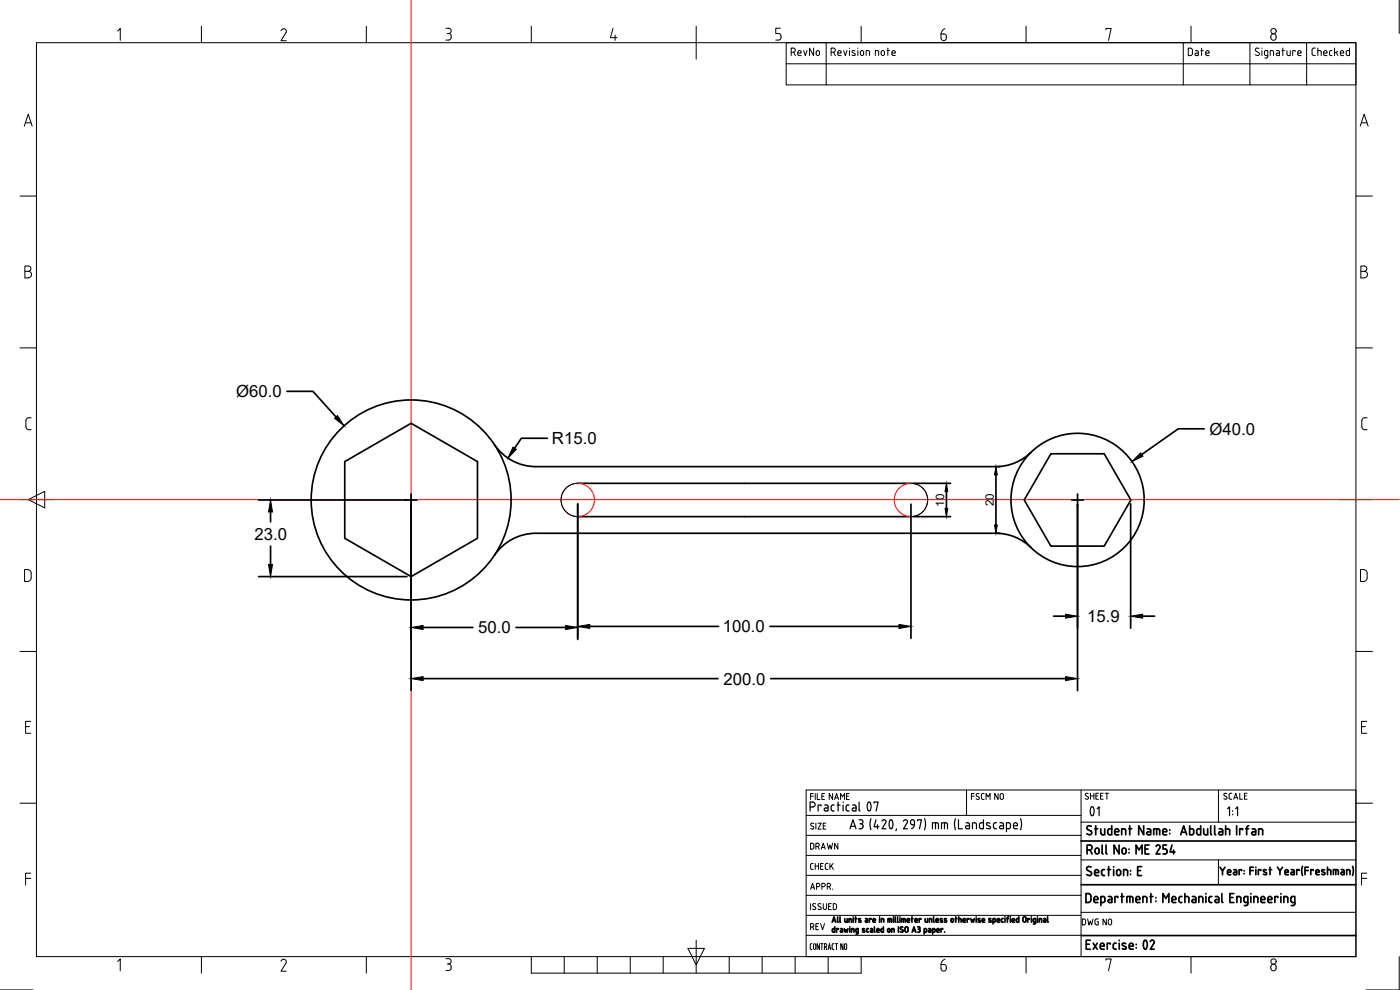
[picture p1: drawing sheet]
<svg xmlns="http://www.w3.org/2000/svg" width="420mm" height="297mm" viewBox="0 0 420 297" stroke-linecap="round" stroke-linejoin="round" font-family="sans-serif">
<defs><g id="words">
<text font-size="9.3" x="322.1" y="247.3">01</text>
<g font-size="5.7">
<text x="236.4" y="18">RevNo</text>
<text x="355.2" y="18">Date</text>
</g>
<g font-size="5">
<text x="70.9" y="119.2">Ø60.0</text>
<text x="363" y="130.4">Ø40.0</text>
<text x="165.7" y="133.3">R15.0</text>
<text x="76.3" y="162">23.0</text>
<text x="143.5" y="190">50.0</text>
<text x="216.9" y="189.7">100.0</text>
<text x="326.3" y="186.7">15.9</text>
<text x="217.1" y="205.4">200.0</text>
</g>
<g font-size="4.9">
<text x="242" y="256.1">DRAWN</text>
<text x="242" y="262.1">CHECK</text>
<text x="242" y="268.1">APPR.</text>
<text x="242" y="280.1">REV</text>
<text x="323.5" y="278.7">DWG NO</text>
</g>
<g font-size="3.5">
<text x="283.4" y="152.1" transform="rotate(-90 283.4 152.1)">10</text>
<text x="298.2" y="151.9" transform="rotate(-90 298.2 151.9)">20</text>
</g>
</g></defs>
<!-- layer: Title Block -->
<g fill="none" stroke="#000" stroke-width=".3">
<path d="M10.9 12.8h396v274.2h-396zM35.3 9.3l.8-.8v3.6M60.5 7.9v4.9M84.3 9.2a.81 .81 0 0 1 1.1-.5 .81 .81 0 0 1 .4 1.1M85.8 9.8l-1.5 2.4h1.6M109.9 7.9v4.9M133.8 8.5h.8a.79 .79 0 0 1 .8 .7 .79 .79 0 0 1-.8 .8M134.2 10h.4M134.6 10a.79 .79 0 0 1 .8 .8M135.4 10.8v.4a.79 .79 0 0 1-.8 .8h-.8M159.4 7.9v4.9M184 8.5l-.8 2.8h2"/>
<path d="M184.6 10.5v1.6M208.9 7.9v9.8M232.8 12h.8M233.6 10a.79 .79 0 0 1 .8 .8M234.2 8.5h-1.4v1.5h.8M234.4 10.8v.4a.79 .79 0 0 1-.8 .8M235.9 19.1v6.4h12M235.9 19.1h171M247.9 19.1v6.4h107.2M249.4 15.7h.7a.62 .62 0 0 0 .6-.7 .62 .62 0 0 0-.6-.6h-.7v2.3M250.2 15.7l.5 1M251.4 15.7v.6"/>
<path d="M251.5 16.3l.1 .3 .8 .1M251.5 15.7a.52 .52 0 0 1 .6-.5 .52 .52 0 0 1 .3 .7h-1M253.2 15.2l.5 1.5 .5-1.5M254.9 14.4v.1M254.9 15.2v1.5M256.6 15.3l-.6-.1-.3 .2 .1 .3 .9 .5-.1 .4-.9-.1M257.5 14.4v.1M257.5 15.2v1.5M258.2 15.7v.5M258.2 15.7a.5 .5 0 0 1 .5-.5 .5 .5 0 0 1 .5 .5v.5M258.2 16.2a.5 .5 0 0 0 .5 .5 .5 .5 0 0 0 .5-.5M258.4 7.9v4.9"/>
<path d="M259.9 16.7v-1.5l1 .2v1.3M262.7 16.7v-1.5l.9 .2 .1 1.3M264.4 15.7v.5M264.5 15.7a.5 .5 0 0 1 .5-.5 .5 .5 0 0 1 .5 .5v.5M264.5 16.2a.5 .5 0 0 0 .5 .5 .5 .5 0 0 0 .5-.5M266.2 15.2h.7M266.4 14.4v2.3M267.7 15.9h1a.52 .52 0 0 0-.4-.7 .52 .52 0 0 0-.6 .5l.2 .9 .8 .1M282.4 10.2h.8a.98 .98 0 0 1 .8 1.1 .98 .98 0 0 1-1.1 .8l-.4-.4zM283.6 8.6l-.7 .5-.5 1.1M307.9 7.9v4.9M331.9 8.9v-.4h1.6l-.8 3.6"/>
<path d="M355.1 12.8h-119.2v6.3M357.4 7.9v4.9M375.1 12.8v12.7h17M377.9 14.5a.59 .59 0 0 0-.9 0 .59 .59 0 0 0 0 .9l.7 .3a.55 .55 0 0 1 .1 .9 .55 .55 0 0 1-.8-.1l-.3-.1M378.7 14.4v.1M378.7 15.2v1.5M379.9 15.2h.6v1.8l-.2 .3-.7 .1M379.9 16.7h.6M379.9 15.2l-.4 .4v.9l.4 .2M381.2 16.7v-1.5l1 .2v1.3M383 10.9v.4M383 10.9a.88 .88 0 0 0-1.2-.7 .88 .88 0 0 0-.3 1.4 .79 .79 0 0 0 .9 .5 .79 .79 0 0 0 .6-.8"/>
<path d="M383.1 15.2h.7l.2 .4v1.1h-.7M383.3 15.9h.7M383.4 15.9l-.4 .4 .4 .4M384.7 15.2h.8M385 14.4v2.3M386.2 15.2l.1 1.3 .4 .2M387.2 15.2v1.5h-.5M388.7 15.4v-.2h-.7v1.5M389.5 15.9h1a.52 .52 0 0 0-.4-.7 .52 .52 0 0 0-.6 .5v.8l1 .2M392.1 12.8h-37v12.7h20M392.1 12.8h14.8v12.7h-14.8zM394.8 14.4l-.8 .1-.2 .5v1.4l1 .3"/>
<path d="M395.5 15.2l1 .2v1.3M395.5 14.4v2.3M397.3 15.9h1a.52 .52 0 0 0-.4-.7 .52 .52 0 0 0-.6 .5v.8l1 .2M399.8 15.2h-.6l-.2 .4 .1 .9 .7 .2M400.5 14.4v2.3M401 15.7l.5 1M401.5 15.4l-1 .5M402.3 15.7v.6M402.3 16.3l.3 .4M402.3 15.7a.53 .53 0 0 1 .6-.5 .53 .53 0 0 1 .4 .7h-1M402.6 16.7h.7M405 14.4v2.3l-.8-.1-.2-.4 .1-.8 .9-.2"/>
<path d="M419.9 .1v9.9M7.3 37.9l1.2-3.6 1.2 3.6M7.6 36.9h1.7M408.2 37.9l1.2-3.6 1.2 3.6M408.6 36.9h1.7M6 58.8h4.9M406.9 58.8h5M7.5 79.8h1a.78 .78 0 0 1 .8 .8 .78 .78 0 0 1-.8 .8 .98 .98 0 0 1 1 1 .98 .98 0 0 1-1 1h-1zM408.4 79.8h1a.78 .78 0 0 1 .8 .8 .78 .78 0 0 1-.8 .8 .98 .98 0 0 1 1 1 .98 .98 0 0 1-1 1h-1zM7.5 81.4h1M408.4 81.4h1M6 104.4h4.9"/>
<path d="M406.9 104.4h5M7.8 128a.9 .9 0 0 0 .9 .9M7.8 126.2v1.8M8.7 128.9h.7M8.7 125.4h.7M8.7 125.3a.9 .9 0 0 0-.9 .9M408.7 128a.9 .9 0 0 0 .9 .9h.7M408.7 126.2v1.8M410.3 125.4a1.19 1.19 0 0 0-1.5 .5l-.1 .3M6 149.9h9.9M8.5 149.9l4.9-2.5v5zM402 149.9h9.9"/>
<path d="M7.4 170.9a1.61 1.61 0 0 1 1.7 .4l.3 .7-.3 2a1.66 1.66 0 0 1-1.7 .5zM408.3 170.9a1.61 1.61 0 0 1 1.8 .4l.2 .7-.2 2a1.66 1.66 0 0 1-1.8 .5zM6 195.5h4.9M406.9 195.5h5M7.7 218h1.2M9.2 216.4h-1.5v3.6h1.5M408.6 218h1.2M410.2 216.4h-1.6v3.6h1.6M243.3 238.9h.8M244.1 238.1h-.8v1.8M244.7 238.1v1.8M245.3 238.1v1.8h.8"/>
<path d="M246.7 238.9h.6M247.5 238.1h-.8v1.8h.8M249.9 238.1v1.8l-1-1.8v1.8M250.5 239.9l.6-1.8 .6 1.8M250.6 239.4h.9M252.3 239.9v-1.8l.6 1 .6-1v1.8M254.1 238.9h.6M254.9 238.1h-.8v1.8h.8M290.1 237v7.7M291.5 238.9h.8M292.3 238.1h-.8v1.8M292.9 239.7l.6 .2"/>
<path d="M293.9 238.2a.48 .48 0 0 0-.7-.1 .48 .48 0 0 0 0 .7l.7 .6-.3 .5M295.3 238.1h-.5l-.3 .4 .1 1.1 .7 .3M295.9 239.9v-1.8l.6 1 .6-1v1.8M299.5 238.1v1.8l-1-1.8v1.8M300.1 239.4v-.8a.5 .5 0 0 1 .5-.5 .5 .5 0 0 1 .5 .5v.8M300.1 239.4a.5 .5 0 0 0 .5 .5 .5 .5 0 0 0 .5-.5M324.4 237v50M365.7 237v9.7M368.2 238.1a.46 .46 0 0 0-.7 0 .46 .46 0 0 0 0 .6l.5 .4a.48 .48 0 0 1 0 .7 .48 .48 0 0 1-.7-.2M369.7 238l-.6 .1-.2 .4v1.1l.8 .2M370.3 239.8l.6-1.8 .6 1.8M370.4 239.3h.9"/>
<path d="M372.1 238v1.8h.8M373.5 238.8h.6M374.3 238h-.8v1.8h.8M406.9 237h-165v50M6 241h4.9M241.9 256.7h82.5M241.9 250.6h82.5M241.9 244.7h82.5M244.2 247.1a.46 .46 0 0 0-.7-.1 .46 .46 0 0 0 0 .7l.6 .3a.5 .5 0 0 1-.1 .8 .5 .5 0 0 1-.7-.2M244.9 247v1.8M245.5 247h1l-1 1.8h1M247.1 247.8h.6"/>
<path d="M247.9 247h-.8v1.8h.8M324.4 258h82.5M324.4 246.7h82.5M365.7 258v7.5M406.9 241h5M7.7 263.6h1.5M9.2 262h-1.5v3.5M241.9 274.6h82.5M241.9 268.6h82.5M241.9 262.6h82.5M243.3 271.1v1.8M243.9 272.7l.6 .2"/>
<path d="M244.3 271.1l-.4 .5 .9 .8-.3 .5M244.3 271.1l.5 .1M245.9 271.1l.5 .1M245.9 271.1l-.4 .5 .8 .6a.49 .49 0 0 1-.1 .7 .49 .49 0 0 1-.7-.2M247.1 271.1v1.3a.5 .5 0 0 0 .5 .5 .5 .5 0 0 0 .5-.5v-1.3M248.7 271.9h.6M249.5 271.1h-.8v1.8h.8M250.5 272.9l.5-.3 .1-.9-.3-.5-.7-.1v1.8h.4M324.4 273.7h82.5M408.6 263.6h1.6M410.2 262h-1.6v3.5M0 297h9.9"/>
<path d="M35.3 288.5l.8-.8v3.6M60.5 287v5M84.3 288.4a.81 .81 0 0 1 1.1-.5 .81 .81 0 0 1 .4 1.1M85.8 289l-1.5 2.4h1.6M109.9 287v5M133.8 287.6h.8M134.2 289.2h.4M134.6 287.6a.79 .79 0 0 1 .8 .8 .79 .79 0 0 1-.8 .8M134.6 289.2a1.01 1.01 0 0 1 .8 1 1.01 1.01 0 0 1-.8 1h-.8M159.4 287v5h99v-5M169.3 287v5M179.2 287v5"/>
<path d="M189.1 287v5M199 287v5M206.5 284.6h4.9l-2.5 4.9zM208.9 282.1v9.9M218.8 287v5M228.7 287v5M238.6 287v5M241.9 280.6h82.5M243.2 283.6v1.1l.5 .2M243.5 283.1h.2M243.5 283.1l-.3 .5M244.3 283.2h.4l.1 .4v1.1l-.3 .2-.4-.5z"/>
<path d="M245.9 283.1v1.8l-.7-1.8v1.8M246.3 283.1h.7M246.7 283.1v1.8M247.4 284.1l.7-.2-.2-.7-.5-.1v1.8M247.8 284.1l.3 .8M248.5 284.9l.4-1.8 .4 1.8M248.5 287v5M248.6 284.4h.6M249.7 283.6v.9M249.7 284.5l.2 .4h.4M250 283.1h.3M250.1 283.1l-.4 .5"/>
<path d="M250.7 283.1h.7M251 283.1v1.8M253 283.1v1.8l-.7-1.8v1.8M253.6 283.2h.4l.1 .4v1.1l-.3 .2-.4-.5zM282.4 289.4h.8a.97 .97 0 0 1 .8 1.1 .97 .97 0 0 1-1.1 .8l-.4-.4zM283.6 287.8l-.7 .4-.5 1.2M307.9 287v5M331.9 288.1v-.4h1.6l-.8 3.6M357.4 287v5M383 290.1v.4M383 290.1a.85 .85 0 0 0-1.1-.8 .85 .85 0 0 0-.5 1.2 .8 .8 0 0 0 .8 .8 .8 .8 0 0 0 .8-.8M419.9 287v10h-10"/>
<circle cx="382.2" cy="9.3" r=".79"/>
<circle cx="382.2" cy="288.5" r=".79"/>
</g>
<g fill="none" stroke="#000" stroke-width=".36">
<path d="M243.1 242.1h.8a.75 .75 0 0 0 .7-.7 .75 .75 0 0 0-.7-.8h-.8v2.7M246.4 241.8v-.3h-.9v1.8M247.5 241.5l.8 .1 .2 .4M247.8 242.4h.7M247.8 242.4a.46 .46 0 0 0-.5 .5 .46 .46 0 0 0 .5 .4M248.5 242v1.3h-.7M249.4 242v.8M249.4 242.8a.65 .65 0 0 0 .9 .5M250.3 241.5a.61 .61 0 0 0-.9 .5M251.2 241.5h.9M251.5 240.6v2.7M253 240.6v.2"/>
<path d="M253 241.5v1.8M254.8 241.5l-.8 .3a1.33 1.33 0 0 0 .2 1.4l.6 .1M255.1 248.7l.9-2.7 .9 2.7M255.4 247.9h1.2M255.9 241.5l.8 .1 .2 .4v1.3h-.7M256.2 242.4h.7M256.2 242.4a.46 .46 0 0 0-.5 .5 .46 .46 0 0 0 .5 .4M257.8 246h.6a.6 .6 0 0 1 .6 .6 .6 .6 0 0 1-.6 .6M257.8 240.6v2.4l.3 .3M258.1 247.2h.3M258.4 247.1a.77 .77 0 0 1 .6 .8 .77 .77 0 0 1-.6 .8h-.6M261.1 240.8l.3 .9-.3 1.5"/>
<path d="M261.1 240.8l-.3-.2a1.79 1.79 0 0 0 0 2.7l.3-.1M261.4 245.7l-.3 1.6 .3 1.7M262.3 240.9v-.3h1.2l-.6 2.7M262.9 246l-.6 2.1h1.5M263.3 247.5v1.2M264.7 246.4a.61 .61 0 0 1 .8-.4 .61 .61 0 0 1 .3 .9l-1.1 1.8h1.2M267.1 246.1l.3-.1a1.83 1.83 0 0 1 0 2.7l-.3-.2-.3-.9zM269 248.7l-.1 .6M271.1 246.4a.61 .61 0 0 1 .9-.4 .61 .61 0 0 1 .3 .9l-1.2 1.8h1.2M274.4 247.5h-.5a.71 .71 0 0 1-.7-1.1 .71 .71 0 0 1 1.2-.1v.3a1.72 1.72 0 0 1-.9 2M275.4 246.3v-.3h1.1l-.6 2.7M277.5 245.7l.3 1.6-.3 1.7"/>
<path d="M279.8 248.7v-1.8h1.6l.2 .5v1.3M280.8 246.9v1.8M282.6 248.7v-1.8h1.5l.3 .5v1.3M283.4 246.9v1.8M286.7 245.7l-.3 1.6 .3 1.7M287.7 246v2.7h1.1M289.9 246.9h.8l.3 .5v1.3l-1-.1a.46 .46 0 0 1-.2-.5 .46 .46 0 0 1 .4-.4l.8 .1M291.8 248.7v-1.8l1.2 .2 .1 1.6M295.1 246v2.7l-.9-.1a1.33 1.33 0 0 1-.2-1.5l.5-.2h.6M297.1 247a.56 .56 0 0 0-.7-.2 .56 .56 0 0 0-.3 .6l1.1 .7 .1 .3-.4 .3-.8-.2M299.1 246.9a.66 .66 0 0 0-.9 .5v1l.9 .3M300.1 246.9h.8l.3 .5v1.3l-1-.1a.46 .46 0 0 1-.2-.5 .46 .46 0 0 1 .4-.4l.8 .1"/>
<path d="M302 248.7h.7l.5-.3a1.33 1.33 0 0 0-.2-1.5h-1v2.7M304.2 247.8h1.2a.62 .62 0 0 0-.5-.9 .62 .62 0 0 0-.7 .6v.9l1.2 .3M306.3 245.7l.3 1.6-.3 1.7M368.4 242.7l.6-.6v2.7M369.9 243.3v.1M369.9 244.3v.2M370.8 242.7l.6-.6v2.7"/>
</g>
<!-- layer: CL -->
<g fill="none" stroke="#f00" stroke-width=".3">
<path d="M123.4 .1v296.9M0 149.9h420"/>
<circle cx="173.4" cy="150" r="5"/>
<circle cx="273.4" cy="150" r="5"/>
</g>
<!-- layer: VL -->
<g fill="none" stroke="#000" stroke-width=".51">
<path d="M86.1 117.4h7.8l6.9 7.7M103.5 138.5l19.9-11.5 19.9 11.5v23l-19.9 11.5-19.9-11.5zM148.3 133.3a15 15 0 0 0 12.5 6.7h138.1a15 15 0 0 0 10.5-4.3M164.3 131.5h-7.8l-2 3M315.4 136.2h16l8 13.8-8 13.9h-16l-8-13.9zM361.4 128.7h-7.8l-11 7.7M77.6 150h47.6M81.2 153.6v3M123.4 148.2v59M173.4 145h100M173.4 155h100M173.4 151.2v40.7"/>
<path d="M273.4 151.3v40.2M274 145h11.3M274 155h11.3M284 147.5v5M298.9 142.5v15M299.5 140h.6M321.6 150h3.6M323.4 148.2v59M339.3 151.2v37.3M77.6 173h44.5M81.2 163.9v5.5M299.5 160h.6"/>
<path d="M309.4 164.3a15 15 0 0 0-10.5-4.3h-138.1a15 15 0 0 0-12.5 6.7M127 188.3h14.9M154.9 188.3h14.9M177 187.9h38.7M231.1 187.9h38.7M316.2 184.9h3.6M342.9 184.9h3.6M127 203.6h88.5M231.3 203.6h88.5M324.4 252.3h82.5M326.2 255h.8M327 253.5h-.8v2.7"/>
<path d="M327 253.5a.75 .75 0 0 1 .8 .8 .75 .75 0 0 1-.8 .7M327.2 255l.5 1.2M328.8 254.6l.5-.2 .4 .2 .2 1a.6 .6 0 0 1-.6 .6 .6 .6 0 0 1-.6-.6zM330.8 253.5v2.4l.3 .3M331.9 253.5l.1 2.4 .3 .3M335.9 253.5v2.7l-1.6-2.7v2.7M336.6 250.5v-1.8l1.2 .2v1.6M337.9 255v.6M338 255a.6 .6 0 0 0-.6-.6 .6 .6 0 0 0-.6 .6l-.1 .6a.61 .61 0 0 0 .7 .6 .61 .61 0 0 0 .6-.6M338.8 248.7h.8M338.8 254.7v.2M338.8 255.8v.1"/>
<path d="M339 247.8v2.7M341 256.2v-2.7l.8 1.5 1-1.5v2.7M343.2 247.8v2.7l-1.5-2.7v2.7M343.6 254.7h1M344.3 248.7h.8l.3 .5-.1 1.3-.9-.1a.46 .46 0 0 1-.2-.5 .46 .46 0 0 1 .4-.3h.7M344.8 253.5h-1.2v2.7h1.2M346.2 250.5v-1.8h1.6l.2 .5v1.3M346.9 254a.62 .62 0 0 1 .9-.4 .62 .62 0 0 1 .3 .8l-1.2 1.8h1.2M347.1 248.7v1.8M349 249.6h1.1a.62 .62 0 0 0-.4-.9 .62 .62 0 0 0-.7 .6v.9l1.1 .3M350.1 253.5h-1.1v1.2h.7a.77 .77 0 0 1 .6 .8 .77 .77 0 0 1-.6 .7h-.7M351 249v.1"/>
<path d="M351 250v.2M351.7 253.5l-.6 2.1h1.5M352.2 255v1.2M354.4 250.5l.8-2.7 1 2.7M354.6 249.7h1.3M357 247.8v2.7l1-.1 .2-.5v-1l-.5-.2h-.7M360.3 247.8v2.7l-.9-.1-.2-.5v-1l1.1-.2M361.3 248.7v1.5l1.1 .3v-1.8M363.3 247.8v2.4l.4 .3M364.5 247.8l.1 2.4 .3 .3M365.9 248.7h.8l.2 .5v1.3l-.9-.1a.46 .46 0 0 1-.2-.5 .46 .46 0 0 1 .4-.3h.7M367.8 248.7h.7l.5 .2v1.6"/>
<path d="M367.8 247.8v2.7M371.1 247.8v2.7M372.9 249v-.3h-.9v1.8M373.8 248.7h.9M374.7 247.8l-.5 .3-.1 2.4M375.8 248.7h.8l.3 .5v1.3l-1-.1a.46 .46 0 0 1-.2-.5 .46 .46 0 0 1 .4-.3h.8M377.7 250.5v-1.8l1.2 .2v1.6M390.9 259.9l-.2 1.4 .2 1.4M405.9 259.9l.3 1.4-.3 1.4M249.7 276.7l.6-1.6 .5 1.6M249.9 276.3h.8M250.5 278.1v1.6h-.5l-.2-.3"/>
<path d="M250.5 278.6l-.5 .1-.2 .2M251.4 275.1v1.4l.2 .2M251.6 278.8v-.2h-.5v1.1M252.1 275.1v1.4l.2 .2M252.2 278.6l.5 .1 .2 .2v.8h-.6v-.5h.6M253.4 278.6l.3 1.1 .3-.7 .2 .7 .3-1.1M253.5 275.6l.1 .9 .3 .2M254.3 275.6v1.1h-.4M254.8 276.7v-1.1l.7 .2v.9M255 278.1v.1M255 278.6v1.1M255.6 279.7v-1.1l.7 .2v.9"/>
<path d="M256.1 275.1v.1M256.1 275.6v1.1M256.6 275.6h.5M256.8 275.1v1.6M257.2 278.6h.4v1.3l-.2 .3-.5 .1M257.2 279.7h.4M257.2 278.6l-.3 .2-.1 .6 .4 .3M258.3 275.7l-.6 .1 .7 .6-.1 .2h-.6M259.5 278.7l-.7 .1 .7 .6v.3l-.7-.1M259.7 275.6l.5 .1 .2 .2v.8h-.5M259.9 276.2h.5M259.9 276.2l-.2 .2 .2 .3"/>
<path d="M260.1 278.9v.5M260.1 279.4l.5 .3M260.6 278.6l-.4 .1-.1 .2M261.2 278.6l.5 .1 .2 .2v.8h-.5M261.4 279.2h.5M261.4 279.2l-.2 .2 .2 .3M261.5 275.8v-.2h-.6v1.1M262 276.4l.3 .3M262 276.2h.7v-.4l-.5-.2-.2 .8M262.3 276.7h.4M262.4 278.1v1.4l.2 .2M263.1 279.2h.8l-.1-.4-.5-.1-.2 .7"/>
<path d="M263.2 279.4l.1 .2 .6 .1M264 275.1v.1M264 275.6v1.1M264.5 276.7v-1.1l.7 .2v.9M265.1 278.1v1.6l-.5-.1-.1-.8 .6-.2M266.5 276.7v-1.1l1 .2 .1 .9M266.6 278.7l.5 .1-.2 .9-.5-.2zM267 275.6v1.1M268 278.6h-.4v1.1M268 278.6l.3 .2 .1 .9M268.1 275.1v.1M268.1 275.6v1.1"/>
<path d="M268.6 275.1l.1 1.4 .1 .2M269.4 275.1v1.4l.2 .2M269.6 278.1v1.6M270.1 275.1v.1M270.1 275.6v1.1M270.5 278.1l-.3 .4 .7 .5a.45 .45 0 0 1 0 .7 .45 .45 0 0 1-.7-.2M270.5 278.1l.5 .1M270.6 276.7v-1.1l1.1 .2v.9M271.2 275.6v1.1M271.7 278.3a.46 .46 0 0 1 .5-.2 .46 .46 0 0 1 .3 .4v.7a.47 .47 0 0 1-.4 .5 .47 .47 0 0 1-.5-.4zM272.2 276.2h.8l-.1-.4-.5-.2-.2 .8M272.3 276.4l.1 .3h.6"/>
<path d="M273.5 275.6h.5M273.7 275.1v1.6M273.7 279.7l.6-1.6 .5 1.6M273.9 279.3h.8M274.6 276.4l.1 .3h.6M275.3 276v.2h-.7M275.3 276l-.1-.4h-.4l-.2 .8M275.4 278.1h.3M275.6 278.8h.1M275.7 278.1l.4 .3-.4 .4M275.7 278.8l.4 .2v.5l-.7 .2M276.4 275.8v-.2h-.6v1.1"/>
<path d="M277.4 279.7l.6-.2-.1-.8-.5-.1v1.7M277.6 275.6l.1 .9 .3 .2h.4v-1.1M278.7 278.6l.5 .1 .1 .2v.8l-.5-.1v-.4h.5M278.9 276.7v-1.1l.7 .2v.9M279.9 279.7l.7-.2-.1-.8-.6-.1v1.7M280.2 275.1v1.4l.2 .2M280.9 276.4l.1 .3h.6M280.9 276.2h.7v-.4l-.5-.2-.2 .8M281.1 279.2h.8l-.2-.5-.5 .1v.6l.1 .2 .6 .1M282.2 276.6l.5 .1M282.8 275.7l-.6 .1 .7 .6-.2 .3M282.9 278.8v-.2h-.5v1.1"/>
<path d="M283.5 279.6v.1M284.1 275.7l-.7 .1 .7 .6v.2h-.7M285.6 275.6l.5 .2-.1 .8-.5-.1zM286.7 275.6h.5M286.9 275.1v1.6M287.7 275.6h.4M287.7 275.1v1.6M288.2 275.6l.2 .2 .1 .9M289 276.2h.7v-.4l-.3-.2-.3 .2-.1 .6 .3 .3M289.3 276.7h.4M290.8 275.8v-.2h-.5v1.1M291.3 275.6l.3 1.1 .3-.7 .2 .7 .3-1.1"/>
<path d="M293 275.1v.1M293 275.6v1.1M294.1 275.7l-.6 .1 .7 .6v.2h-.7M295 276.7h.5M295.5 276v.1h-.7M295.5 276l-.2-.4-.5 .2v.6l.3 .3M296.8 276l.7 .5-.7 .1M297.4 275.7l-.5-.1v.4M298.4 275.6h-.4v1.6M298.4 275.6l.3 .1v.8l-.7 .2M300 276v.1h-.7M300 276l-.4-.4-.3 .4v.5l.7 .2"/>
<path d="M300.5 275.9v.5M300.5 276.4l.6 .3M300.8 275.6h.3M300.9 275.6l-.4 .3M301.6 275.1v.1M301.6 275.6v1.1M302.2 275.6h.5M302.7 275l-.4 .4v1.3M303.2 275.1v.1M303.2 275.6v1.1M304.5 276v.1h-.7M304.5 276l-.4-.4-.3 .4v.5l.7 .2"/>
<path d="M305.4 275.6h.4M305.8 275.1v1.6l-.7-.2-.1-.6 .4-.3M307.1 275.3a.46 .46 0 0 1 .5-.2 .46 .46 0 0 1 .3 .4v.7a.47 .47 0 0 1-.4 .5 .47 .47 0 0 1-.5-.5zM309 275.8v-.2h-.6v1.1M309.5 275.1v.1M309.5 275.6v1.1M310.4 275.6h.4v1.3l-.2 .3h-.4M310.4 275.6l-.3 .1v.7l.1 .2 .6 .1M311.3 275.1v.1M311.3 275.6v1.1M312.3 275.6h-.4v1.1M312.3 275.6l.2 .1 .1 1"/>
<path d="M313.2 275.6h.3M313.6 275.6l.2 .1 .1 1-.7-.2 .1-.3 .6-.1M314.4 275.1v1.4M314.4 276.5l.2 .2M324.4 265.5h82.5M325.9 268.1h.7a.82 .82 0 0 1 .8 .8v1.1a.81 .81 0 0 1-.8 .8h-.7zM327.5 260.1a.71 .71 0 0 0-1.1 0 .71 .71 0 0 0 0 1l.9 .5a.67 .67 0 0 1 .1 1 .67 .67 0 0 1-1 0l-.3-.2M328.3 269.9h1.2a.64 .64 0 0 0-.4-.9 .64 .64 0 0 0-.8 .6l.1 1 1.1 .2M328.5 261.5v.8M328.5 262.3l.3 .3 .9 .1M328.5 261.5a.6 .6 0 0 1 .6-.6 .6 .6 0 0 1 .6 .6M329.7 261.5v.3h-1.2"/>
<path d="M330.4 270.8l.9-.1a1.29 1.29 0 0 0 .2-1.5l-1.1-.2v2.7M330.6 261.4v.8M330.6 262.2l.5 .5M331.1 262.7h.4M331.1 260.9h.4M331.1 260.9l-.5 .5M332.4 260.9h.9M332.7 269l.8 .1 .2 .4v1.3l-1-.1a.46 .46 0 0 1-.2-.5 .46 .46 0 0 1 .5-.3h.7M332.7 260v2.7M334.2 260v.2M334.2 260.9v1.8M335.1 261.5a.6 .6 0 0 1 .6-.6 .6 .6 0 0 1 .6 .6"/>
<path d="M335.1 262.1a.6 .6 0 0 0 .6 .6 .6 .6 0 0 0 .6-.6M335.1 261.5v.6M335.5 269.3v-.3h-.9v1.8M336.3 261.5v.6M336.4 269h.9M336.7 268.1v2.7M337.9 260.9h-.7v1.8M337.9 260.9l.5 .5M338.2 270.8v-1.8l1.5 .1 .3 .4v1.3M338.4 261.4v1.3M339.1 269v1.8M339.3 261.2v.2"/>
<path d="M339.3 262.3v.1M340.9 269.9h1.2a.63 .63 0 0 0-.4-.9 .63 .63 0 0 0-.8 .6l.1 1 1.1 .2M341.4 261.2h.9M342.6 260h-1.2v2.7h1.2M344.2 269.5v1.3M344.2 269.5l-.2-.4-1-.1v1.8M345.1 269h.9M345.4 268.1v2.7M346.9 269.3v.1M346.9 270.3v.2M349 270.8v-2.7l.9 1.5 .9-1.5v2.7M352.9 269.6v.3h-1.2"/>
<path d="M352.9 269.6a.6 .6 0 0 0-.6-.6 .6 .6 0 0 0-.6 .6l.1 1 1.1 .2M354.7 269a.66 .66 0 0 0-.9 .5v.8a.65 .65 0 0 0 .9 .5M355.6 269h.7l.4 .2 .1 1.6M355.6 268.1v2.7M357.8 269l.8 .1 .3 .4v1.3h-.8M358.1 269.9h.8M358.2 269.9a.46 .46 0 0 0-.5 .4 .46 .46 0 0 0 .5 .5M360.5 269h-.7v1.8M360.5 269l.4 .2 .1 1.6M361.9 268.1v.2M361.9 269v1.8M362.8 269.5v.8"/>
<path d="M362.8 270.3a.66 .66 0 0 0 .9 .5M363.7 269l-.6 .1-.3 .4M364.7 269h.6M365 269.9h.8M365.1 269.9a.46 .46 0 0 0-.5 .4 .46 .46 0 0 0 .5 .5M365.3 269l.4 .2 .1 1.6h-.8M366.1 260.2l.8 1.1 .7-1.1M366.7 268.1v2.4M366.7 270.5l.3 .3M366.9 261.3v1.2M368.4 261.4l.1 .8 .9 .3M368.4 261.4a.5 .5 0 0 1 .5-.5 .5 .5 0 0 1 .5 .5"/>
<path d="M369.1 269.3h.9M369.4 261.4v.3h-1M370.3 260.9l.6 .1 .2 .4v1.1h-.6M370.3 268.1h-1.2v2.7h1.2M370.5 261.7h.6M370.5 261.7l-.3 .4 .3 .3M371.9 269h-.7v1.8M371.9 269l.4 .2 .1 1.6M372.6 261.2v-.3h-.7v1.6M373.3 269.5v.8M373.3 270.3l.5 .5M373.4 261.2v.1"/>
<path d="M373.4 262.1v.1M373.4 271.7h.6M373.8 269h.7v2.2l-.5 .5M373.8 270.8h.7M373.8 269l-.5 .5M375.1 261.2h1M375.4 268.1v.2M375.4 269v1.8M376.1 260.2h-1v2.3M376.9 260.2v.1M376.9 260.9v1.6M377 269h-.7v1.8"/>
<path d="M377 269l.4 .2 .1 1.6M378.4 269.9h1.2a.64 .64 0 0 0-.4-.9 .64 .64 0 0 0-.8 .6l.2 1.1 1 .1M378.4 261.2v-.3h-.8v1.6M379.3 261.5l.7 .3M380 261.9v.5l-.8-.1M380 261.1l-.7-.1v.5M380.5 269.6v.7M380.5 270.3l.2 .4 1 .1M380.5 269.6a.6 .6 0 0 1 .6-.6 .6 .6 0 0 1 .6 .6M380.9 260.9h.7M381.1 260.2v2.2M381.7 269.6v.3h-1.2"/>
<path d="M383.4 260.2l.7 1.1 .8-1.1M383.5 269.3v-.3h-.9v1.8M384.1 261.3v1.1M384.4 268.1v.2M384.4 269v1.8M385.6 261.4l.2 1h.9M385.7 261.4a.5 .5 0 0 1 .5-.5 .5 .5 0 0 1 .5 .5M386 269h-.7v1.8M386 269l.4 .2 .1 1.6M386.7 261.4v.3h-1.1M387.4 269.5v.8M387.4 269.5l.3-.4 .9-.1-.1 2.4-1 .3"/>
<path d="M387.4 270.3l.3 .4 .9 .1M387.5 260.9l.7 .1 .2 .4v1h-.6M387.8 261.7h.6M387.8 261.7l-.4 .4 .4 .3M389.9 261.2v-.3h-.8v1.5M391.6 261.2h1M392.6 260.2h-1v2.2M394.1 261.2v-.3h-.7v1.5M394.9 261.4l.2 1h.8M394.9 261.4a.5 .5 0 0 1 .5-.5 .5 .5 0 0 1 .5 .5M395.9 261.4v.3h-1M396.7 262.3l.7 .1"/>
<path d="M397.5 261.1l-.5-.2-.3 .2 .1 .4 .8 .5-.2 .4M398.4 260.9l.8 .1 .2 .4M398.4 260.2v2.2M399.4 261.4v1M400.2 262.4v-1.5l1.2 .1 .3 .4v1M400.9 260.9v1.5M402.5 260.9l.7 .1 .2 .4v1h-.6M402.8 261.7h.6M402.8 261.7l-.4 .3 .4 .4M404.2 262.4v-1.5l.9 .2 .1 1.3M324.4 280.7h82.5M326 283.3h.9"/>
<path d="M327.2 282.1h-1.2v2.7h1.2M328.1 283l1.2 1.8M329.3 283l-1.2 1.8M330.2 283.9h1.2a.62 .62 0 0 0-.4-.9 .62 .62 0 0 0-.8 .6l.1 1 1.1 .2M333.2 283.3v-.3h-.9v1.8M335 283a.66 .66 0 0 0-.9 .5v.8a.65 .65 0 0 0 .9 .5M335.9 282.1v.1M335.9 283v1.8M337.9 283.1a.56 .56 0 0 0-.7-.2 .56 .56 0 0 0-.4 .7l1.1 .6 .1 .3-.4 .3-.8-.2M338.9 283.9h1.2a.63 .63 0 0 0-.4-.9 .63 .63 0 0 0-.8 .6l.1 1 1.1 .2M341 283.3v.1M341 284.3v.2"/>
<path d="M343.4 282.2l.3-.1a1.79 1.79 0 0 1 0 2.7l-.3-.2-.3-.9zM345.2 282.5a.61 .61 0 0 1 .8-.4 .61 .61 0 0 1 .3 .9l-1.1 1.8h1.2"/>
<circle cx="123.4" cy="150" r="30"/>
<circle cx="323.4" cy="150" r="20"/>
</g>
<!-- layer: 0 -->
<path d="M173.4 145a5 5 0 0 0-5 5 5 5 0 0 0 5 5M273.4 145a5 5 0 0 1 5 5 5 5 0 0 1-5 5" fill="none" stroke="#000" stroke-width=".3"/>
<!-- layer: VL -->
<g fill="#000" stroke="#000" stroke-width=".3">
<path d="M100.4 125.5l.9-.8 2 3.1zM154 134.1l1 .7-2.6 2.7zM342.3 135.9l.7 1-3.3 1.6zM81.2 150l.6 3.6h-1.2zM284 145l.4 2.5h-.8zM283.6 152.5h.8l-.4 2.5zM298.9 140l.4 2.5h-.8zM298.5 157.5h.8l-.4 2.5zM80.6 169.4h1.2l-.6 3.6zM123.4 188.3l3.6-.6v1.2zM169.8 187.7l3.6 .6-3.6 .6zM173.4 187.9l3.6-.5v1.2z"/>
<path d="M269.8 187.4l3.6 .5-3.6 .7zM319.8 184.3l3.6 .6-3.6 .6zM339.3 184.9l3.6-.6v1.2zM123.4 203.6l3.6-.6v1.2zM319.8 203l3.6 .6-3.6 .6z"/>
</g>
<use href="#words"/>
</svg>
